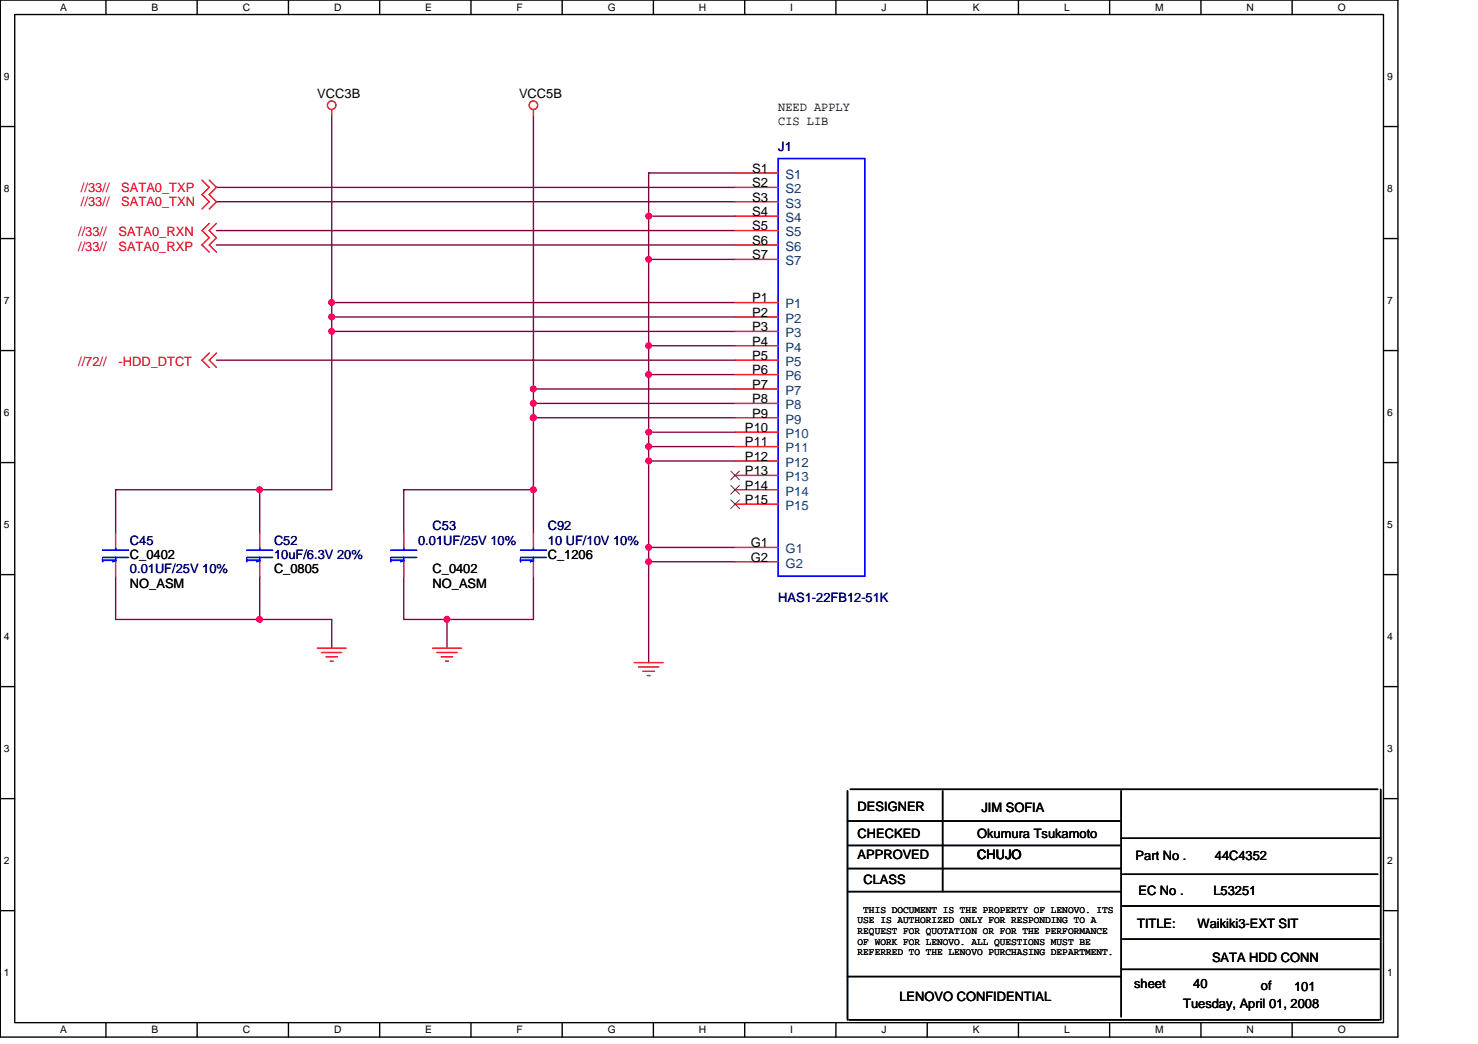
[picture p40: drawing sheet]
<svg xmlns="http://www.w3.org/2000/svg" width="297mm" height="210mm" viewBox="0 0 297 210" stroke-linecap="round" stroke-linejoin="round" font-family="sans-serif">
<defs><g id="words">
<g font-size="2.6">
<text x="63.8" y="19.7">VCC3B</text>
<text x="104.3" y="19.7">VCC5B</text>
<text x="156.4" y="22.4">NEED APPLY</text>
<text x="156.4" y="25.2">CIS LIB</text>
<text x="151.2" y="34.8">S1</text>
<text x="151.2" y="37.7">S2</text>
<text x="151.2" y="40.5">S3</text>
<text x="151.2" y="43.4">S4</text>
<text x="151.2" y="46.3">S5</text>
<text x="151.2" y="49.2">S6</text>
<text x="151.2" y="52.1">S7</text>
<text x="151.2" y="60.8">P1</text>
<text x="151.2" y="63.7">P2</text>
<text x="151.2" y="66.6">P3</text>
<text x="151.2" y="69.5">P4</text>
<text x="151.2" y="72.4">P5</text>
<text x="151.2" y="75.3">P6</text>
<text x="151.2" y="78.2">P7</text>
<text x="151.2" y="81.1">P8</text>
<text x="151.2" y="84">P9</text>
<text x="149.7" y="86.9">P10</text>
<text x="149.7" y="89.8">P11</text>
<text x="149.7" y="92.7">P12</text>
<text x="149.7" y="95.6">P13</text>
<text x="149.7" y="98.4">P14</text>
<text x="149.7" y="101.3">P15</text>
<text x="26.1" y="112.4">C_0402</text>
<text x="110.1" y="112.4">C_1206</text>
<text x="150.9" y="110">G1</text>
<text x="150.9" y="112.9">G2</text>
<text x="26.1" y="118.2">NO_ASM</text>
<text x="55.1" y="115.3">C_0805</text>
<text x="86.9" y="115.3">C_0402</text>
<text x="86.9" y="118.2">NO_ASM</text>
<text x="172.4" y="163.1">DESIGNER</text>
<text x="197.2" y="163.3">JIM SOFIA</text>
<text x="172.4" y="168.6">CHECKED</text>
<text x="172.4" y="172.6">APPROVED</text>
<text x="196.4" y="172.6">CHUJO</text>
<text x="196.4" y="168.6">Okumura Tsukamoto</text>
<text x="228.2" y="172.9">Part No .</text>
<text x="244.2" y="172.9">44C4352</text>
<text x="173.5" y="177.8">CLASS</text>
<text x="228.8" y="179.9">EC No .</text>
<text x="243.9" y="179.9">L53251</text>
<text x="228.5" y="186.5">TITLE:</text>
<text x="240.7" y="186.5">Waikiki3-EXT SIT</text>
<text x="243.6" y="193.5">SATA HDD CONN</text>
<text x="180.8" y="201.3">LENOVO CONFIDENTIAL</text>
<text x="227.9" y="198.7">sheet</text>
<text x="237.8" y="202.7">Tuesday, April 01, 2008</text>
<text x="239.8" y="198.7">40</text>
<text x="253.4" y="199">of</text>
<text x="260.1" y="199.3">101</text>
</g>
<g font-size="2.6" fill="#000080">
<text x="156.4" y="30.4">J1</text>
<text x="86.9" y="106.6">C53</text>
<text x="110.1" y="106.6">C92</text>
<text x="26.1" y="109.5">C45</text>
<text x="55.1" y="109.5">C52</text>
<text x="55.1" y="112.4">10uF/6.3V 20%</text>
<text x="84" y="109.5">0.01UF/25V 10%</text>
<text x="110.1" y="109.5">10 UF/10V 10%</text>
<text x="26.1" y="115.3">0.01UF/25V 10%</text>
<text x="156.4" y="121.1">HAS1-22FB12-51K</text>
</g>
<g font-size="2.6" fill="#004080">
<text x="157.9" y="35.9">S1</text>
<text x="157.9" y="38.8">S2</text>
<text x="157.9" y="41.7">S3</text>
<text x="157.9" y="44.6">S4</text>
<text x="157.9" y="47.5">S5</text>
<text x="157.9" y="50.4">S6</text>
<text x="157.9" y="53.3">S7</text>
<text x="157.9" y="62">P1</text>
<text x="157.9" y="64.9">P2</text>
<text x="157.9" y="67.8">P3</text>
<text x="157.9" y="70.7">P4</text>
<text x="157.9" y="73.6">P5</text>
<text x="157.9" y="76.5">P6</text>
<text x="157.9" y="79.4">P7</text>
<text x="157.9" y="82.3">P8</text>
<text x="157.9" y="85.2">P9</text>
<text x="157.9" y="88.1">P10</text>
<text x="157.9" y="91">P11</text>
<text x="157.9" y="93.9">P12</text>
<text x="157.9" y="96.8">P13</text>
<text x="157.9" y="99.6">P14</text>
<text x="157.9" y="102.5">P15</text>
<text x="157.9" y="111.2">G1</text>
<text x="157.9" y="114.1">G2</text>
</g>
<g font-size="2.6" fill="#f00">
<text x="16.3" y="38.5">//33//</text>
<text x="16.3" y="41.4">//33//</text>
<text x="24.4" y="38.5">SATA0_TXP</text>
<text x="24.4" y="41.4">SATA0_TXN</text>
<text x="15.7" y="47.5">//33//</text>
<text x="23.8" y="47.5">SATA0_RXN</text>
<text x="15.7" y="50.4">//33//</text>
<text x="23.8" y="50.4">SATA0_RXP</text>
<text x="15.7" y="73.6">//72//</text>
<text x="23.8" y="73.6">-HDD_DTCT</text>
</g>
<g font-size="2.1">
<text x="12.1" y="2.2">A</text>
<text x="30.5" y="2.2">B</text>
<text x="48.8" y="2.2">C</text>
<text x="67.1" y="2.2">D</text>
<text x="85.5" y="2.2">E</text>
<text x="103.8" y="2.2">F</text>
<text x="122.1" y="2.2">G</text>
<text x="140.5" y="2.2">H</text>
<text x="158.8" y="2.2">I</text>
<text x="177.2" y="2.2">J</text>
<text x="195.5" y="2.2">K</text>
<text x="213.8" y="2.2">L</text>
<text x="232.2" y="2.2">M</text>
<text x="250.5" y="2.2">N</text>
<text x="268.9" y="2.2">O</text>
<text x=".8" y="16">9</text>
<text x="278.8" y="16">9</text>
<text x=".8" y="38.5">8</text>
<text x="278.8" y="38.5">8</text>
<text x=".8" y="61.1">7</text>
<text x="278.8" y="61.1">7</text>
<text x=".8" y="83.6">6</text>
<text x="278.8" y="83.6">6</text>
<text x=".8" y="106.1">5</text>
<text x="278.8" y="106.1">5</text>
<text x=".8" y="128.6">4</text>
<text x="278.8" y="128.6">4</text>
<text x=".8" y="151.2">3</text>
<text x="278.8" y="151.2">3</text>
<text x=".8" y="173.7">2</text>
<text x="278.8" y="173.7">2</text>
<text x=".8" y="196.2">1</text>
<text x="278.8" y="196.2">1</text>
<text x="12.1" y="207.8">A</text>
<text x="30.5" y="207.8">B</text>
<text x="48.8" y="207.8">C</text>
<text x="67.1" y="207.8">D</text>
<text x="85.5" y="207.8">E</text>
<text x="103.8" y="207.8">F</text>
<text x="122.1" y="207.8">G</text>
<text x="140.5" y="207.8">H</text>
<text x="158.8" y="207.8">I</text>
<text x="177.2" y="207.8">J</text>
<text x="195.5" y="207.8">K</text>
<text x="213.8" y="207.8">L</text>
<text x="232.2" y="207.8">M</text>
<text x="250.5" y="207.8">N</text>
<text x="268.9" y="207.8">O</text>
</g>
<g font-size="2">
<text x="172.4" y="185.6">USE IS AUTHORIZED ONLY FOR RESPONDING TO A</text>
<text x="173.5" y="183.5">THIS DOCUMENT IS THE PROPERTY OF LENOVO. ITS</text>
<text x="172.4" y="187.8">REQUEST FOR QUOTATION OR FOR THE PERFORMANCE</text>
<text x="172.4" y="189.9">OF WORK FOR LENOVO. ALL QUESTIONS MUST BE</text>
<text x="172.4" y="192.1">REFERRED TO THE LENOVO PURCHASING DEPARTMENT.</text>
</g>
</g></defs>
<path d="M.1 0h280.8v208.5h-280.8zM3 2.9h275v202.7h-275z" fill="none" stroke="#000" stroke-width=".28"/>
<g fill="#fff">
<path d="M12.1 .3h1.4v2.3h-1.4z"/>
<path d="M12.1 205.9h1.4v2.3h-1.4z"/>
</g>
<path d="M21.3 0v2.9M21.3 205.6v2.9" fill="none" stroke="#000" stroke-width=".28"/>
<g fill="#fff">
<path d="M30.5 .3h1.3v2.3h-1.3z"/>
<path d="M30.5 205.9h1.3v2.3h-1.3z"/>
</g>
<path d="M39.6 0v2.9M39.6 205.6v2.9" fill="none" stroke="#000" stroke-width=".28"/>
<g fill="#fff">
<path d="M48.8 .3h1.5v2.3h-1.5z"/>
<path d="M48.8 205.9h1.5v2.3h-1.5z"/>
</g>
<path d="M58 0v2.9M58 205.6v2.9" fill="none" stroke="#000" stroke-width=".28"/>
<g fill="#fff">
<path d="M67.1 .3h1.5v2.3h-1.5z"/>
<path d="M67.1 205.9h1.5v2.3h-1.5z"/>
</g>
<path d="M76.3 0v2.9M76.3 205.6v2.9" fill="none" stroke="#000" stroke-width=".28"/>
<g fill="#fff">
<path d="M85.5 .3h1.3v2.3h-1.3z"/>
<path d="M85.5 205.9h1.3v2.3h-1.3z"/>
</g>
<path d="M94.7 0v2.9M94.7 205.6v2.9" fill="none" stroke="#000" stroke-width=".28"/>
<g fill="#fff">
<path d="M103.8 .3h1.3v2.3h-1.3z"/>
<path d="M103.8 205.9h1.3v2.3h-1.3z"/>
</g>
<path d="M113 0v2.9M113 205.6v2.9" fill="none" stroke="#000" stroke-width=".28"/>
<g fill="#fff">
<path d="M122.1 .3h1.7v2.3h-1.7z"/>
<path d="M122.1 205.9h1.7v2.3h-1.7z"/>
</g>
<path d="M131.3 0v2.9M131.3 205.6v2.9" fill="none" stroke="#000" stroke-width=".28"/>
<g fill="#fff">
<path d="M140.5 .3h1.5v2.3h-1.5z"/>
<path d="M140.5 205.9h1.5v2.3h-1.5z"/>
</g>
<path d="M149.7 0v2.9M149.7 205.6v2.9" fill="none" stroke="#000" stroke-width=".28"/>
<g fill="#fff">
<path d="M158.8 .3h.6v2.3h-.6z"/>
<path d="M158.8 205.9h.6v2.3h-.6z"/>
</g>
<path d="M168 0v2.9M168 205.6v2.9" fill="none" stroke="#000" stroke-width=".28"/>
<g fill="#fff">
<path d="M177.2 .3h1v2.3h-1z"/>
<path d="M177.2 205.9h1v2.3h-1z"/>
</g>
<path d="M186.3 0v2.9M186.3 205.6v2.9" fill="none" stroke="#000" stroke-width=".28"/>
<g fill="#fff">
<path d="M195.5 .3h1.4v2.3h-1.4z"/>
<path d="M195.5 205.9h1.4v2.3h-1.4z"/>
</g>
<path d="M204.7 0v2.9M204.7 205.6v2.9" fill="none" stroke="#000" stroke-width=".28"/>
<g fill="#fff">
<path d="M213.8 .3h1.2v2.3h-1.2z"/>
<path d="M213.8 205.9h1.2v2.3h-1.2z"/>
</g>
<path d="M223 0v2.9M223 205.6v2.9" fill="none" stroke="#000" stroke-width=".28"/>
<g fill="#fff">
<path d="M232.2 .3h1.7v2.3h-1.7z"/>
<path d="M232.2 205.9h1.7v2.3h-1.7z"/>
</g>
<path d="M241.4 0v2.9M241.4 205.6v2.9" fill="none" stroke="#000" stroke-width=".28"/>
<g fill="#fff">
<path d="M250.5 .3h1.5v2.3h-1.5z"/>
<path d="M250.5 205.9h1.5v2.3h-1.5z"/>
</g>
<path d="M259.7 0v2.9M259.7 205.6v2.9" fill="none" stroke="#000" stroke-width=".28"/>
<g fill="#fff">
<path d="M268.9 .3h1.6v2.3h-1.6z"/>
<path d="M268.9 205.9h1.6v2.3h-1.6z"/>
<path d="M.8 14.2h1.2v2.3h-1.2z"/>
<path d="M278.8 14.2h1.1v2.3h-1.1z"/>
<path d="M.8 36.7h1.2v2.3h-1.2z"/>
<path d="M278.8 36.7h1.1v2.3h-1.1z"/>
</g>
<path d="M.1 25.4h2.9M278 25.4h2.9" fill="none" stroke="#000" stroke-width=".28"/>
<g fill="#fff">
<path d="M.8 59.2h1.2v2.3h-1.2z"/>
<path d="M278.8 59.2h1.1v2.3h-1.1z"/>
</g>
<path d="M.1 48h2.9M278 48h2.9" fill="none" stroke="#000" stroke-width=".28"/>
<g fill="#fff">
<path d="M.8 81.7h1.2v2.4h-1.2z"/>
<path d="M278.8 81.7h1.1v2.4h-1.1z"/>
</g>
<path d="M.1 70.5h2.9M278 70.5h2.9" fill="none" stroke="#000" stroke-width=".28"/>
<g fill="#fff">
<path d="M.8 104.3h1.2v2.3h-1.2z"/>
<path d="M278.8 104.3h1.1v2.3h-1.1z"/>
</g>
<path d="M.1 93h2.9M278 93h2.9" fill="none" stroke="#000" stroke-width=".28"/>
<g fill="#fff">
<path d="M.8 126.8h1.2v2.3h-1.2z"/>
<path d="M278.8 126.8h1.1v2.3h-1.1z"/>
</g>
<path d="M.1 115.5h2.9M278 115.5h2.9" fill="none" stroke="#000" stroke-width=".28"/>
<g fill="#fff">
<path d="M.8 149.3h1.2v2.3h-1.2z"/>
<path d="M278.8 149.3h1.1v2.3h-1.1z"/>
</g>
<path d="M.1 138h2.9M278 138h2.9" fill="none" stroke="#000" stroke-width=".28"/>
<g fill="#fff">
<path d="M.8 171.8h1.2v2.3h-1.2z"/>
<path d="M278.8 171.8h1.1v2.3h-1.1z"/>
</g>
<path d="M.1 160.6h2.9M278 160.6h2.9" fill="none" stroke="#000" stroke-width=".28"/>
<g fill="#fff">
<path d="M.8 194.4h1.2v2.3h-1.2z"/>
<path d="M278.8 194.4h1.1v2.3h-1.1z"/>
</g>
<g fill="none" stroke="#000" stroke-width=".28">
<path d="M170.3 159v46M170.9 158.7h106M189.4 159v20.3M225.3 159v45.4M277.5 158.7v46.3M170.3 165.1h54.8M170.3 170h54.8M170.3 174.6h55M170.3 179.3h55M225.3 168.6h52.2M225.6 175.8h51.3M.1 183.1h2.9"/>
<path d="M170.3 196.3h55M225.3 194.9h51.9M225.6 182.2h51.6M225.6 188.8h51.6M278 183.1h2.9M170.6 205h106.6"/>
</g>
<g fill="none" stroke="#800040" stroke-width=".28">
<path d="M43.5 37.7h104.2M66.7 23.2v75.3h-43.5v8.7M107.2 23.2v84M147.7 34.8h-17.3v98.4M43.5 49.3h104.2M43.5 40.6h104.2M43.5 46.4h104.2M130.4 43.5h17.3M130.4 52.2h17.3M43.5 72.4h104.2M66.7 60.8h81M66.7 63.7h81"/>
<path d="M66.7 66.6h81M107.2 78.2h40.5M130.4 69.5h17.3M130.4 75.3h17.3M52.2 98.5v8.7M107.2 81.1h40.5M107.2 84h40.5M107.2 98.5h-26.1v8.7M130.4 86.9h17.3M130.4 92.7h17.3M130.4 89.8h17.3M23.2 115.8v8.7h43.5v5.8"/>
<path d="M52.2 115.8v8.7M81.1 115.8v8.7h26.1v-8.7M130.4 110.1h17.3M130.4 112.9h17.3M89.8 124.5v5.8"/>
</g>
<g fill="#f0f" stroke="#f0f" stroke-width=".28">
<circle cx="130.4" cy="43.5" r=".57"/>
<circle cx="130.4" cy="52.1" r=".57"/>
<circle cx="130.4" cy="69.5" r=".57"/>
<circle cx="130.4" cy="75.3" r=".57"/>
<circle cx="130.4" cy="92.7" r=".57"/>
<circle cx="130.4" cy="112.9" r=".57"/>
<circle cx="66.7" cy="60.8" r=".57"/>
<circle cx="66.7" cy="63.7" r=".57"/>
<circle cx="66.7" cy="66.6" r=".57"/>
<circle cx="107.2" cy="78.2" r=".57"/>
<circle cx="107.2" cy="81.1" r=".57"/>
<circle cx="107.2" cy="84" r=".57"/>
<circle cx="130.4" cy="89.8" r=".57"/>
<circle cx="52.2" cy="124.5" r=".57"/>
<circle cx="107.2" cy="98.5" r=".57"/>
<circle cx="52.2" cy="98.5" r=".57"/>
<circle cx="89.8" cy="124.5" r=".57"/>
<circle cx="130.4" cy="110" r=".57"/>
<circle cx="130.4" cy="86.9" r=".57"/>
</g>
<g fill="none" stroke="#f00" stroke-width=".28">
<path d="M40.6 36.2l1.5 1.5-1.5 1.4 1.5 1.5-1.5 1.4M42.1 36.2l1.4 1.5-1.4 1.4 1.4 1.5-1.4 1.4M66.7 22v1.2M107.2 22v1.2M147.7 34.8h8.7M147.7 37.7h8.7M42.1 44.9l-1.5 1.5 1.5 1.4-1.5 1.5 1.5 1.4M43.5 44.9l-1.4 1.5 1.4 1.4-1.4 1.5 1.4 1.4M147.7 40.6h8.7M147.7 43.5h8.7M147.7 46.4h8.7M147.7 49.3h8.7"/>
<path d="M147.7 52.2h8.7M42.1 71l-1.5 1.4 1.5 1.5M43.5 71l-1.4 1.4 1.4 1.5M147.7 60.8h8.7M147.7 63.7h8.7M147.7 66.6h8.7M147.7 69.5h8.7M147.7 72.4h8.7M147.7 75.3h8.7M147.7 78.2h8.7M147.7 81.1h8.7M147.7 84h8.7"/>
<path d="M147.7 86.9h8.7M147.7 89.8h8.7M147.7 92.7h8.7M147.7 95.6h8.7M147.7 98.5h8.7M23.2 107.2v2.9M23.2 112.9v2.9M52.2 107.2v2.9M52.2 112.9v2.9M81.1 107.2v2.9M81.1 112.9v2.9M107.2 107.2v2.9"/>
<path d="M107.2 112.9v2.9M147.7 101.4h8.7M147.7 110.1h8.7M147.7 112.9h8.7M63.8 130.3h5.8M64.6 131.2h4.1M65.5 132.1h2.3M66.4 132.9h.5M86.9 130.3h5.8M87.8 131.2h4.1M88.7 132.1h2.3M89.5 132.9h.6"/>
<path d="M127.5 133.2h5.8M128.3 134.1h4.1M129.2 135h2.3M130.1 135.8h.6"/>
<circle cx="66.7" cy="21.2" r=".86"/>
<circle cx="107.2" cy="21.2" r=".86"/>
</g>
<g fill="none" stroke="#00f" stroke-width=".28">
<path d="M156.4 31.9h17.4v83.9h-17.4zM20.6 110.6h5.2M20.6 112.1h5.2M20.6 112.7h2.6l-.6 .2M20.6 112.4v.5M23.2 110.1v.5M23.2 112.1v.8M49.6 110.6h5.2M49.6 112.1h5.2M49.6 112.7h2.6l-.6 .2M49.6 112.4v.5M52.2 110.1v.5"/>
<path d="M52.2 112.1v.8M78.5 110.6h5.3M78.5 112.1h5.3M78.5 112.7h2.6l-.5 .2M78.5 112.4v.5M81.1 110.1v.5M81.1 112.1v.8M104.6 110.6h5.2M104.6 112.1h5.2M104.6 112.7h2.6l-.6 .2M104.6 112.4v.5M107.2 110.1v.5"/>
<path d="M107.2 112.1v.8"/>
</g>
<path d="M146.9 94.7l1.7 1.8M146.9 97.6l1.7 1.8M148.6 94.7l-1.7 1.8M148.6 97.6l-1.7 1.8M146.9 100.5l1.7 1.8M148.6 100.5l-1.7 1.8" fill="none" stroke="#804000" stroke-width=".2"/>
<use href="#words"/>
</svg>
